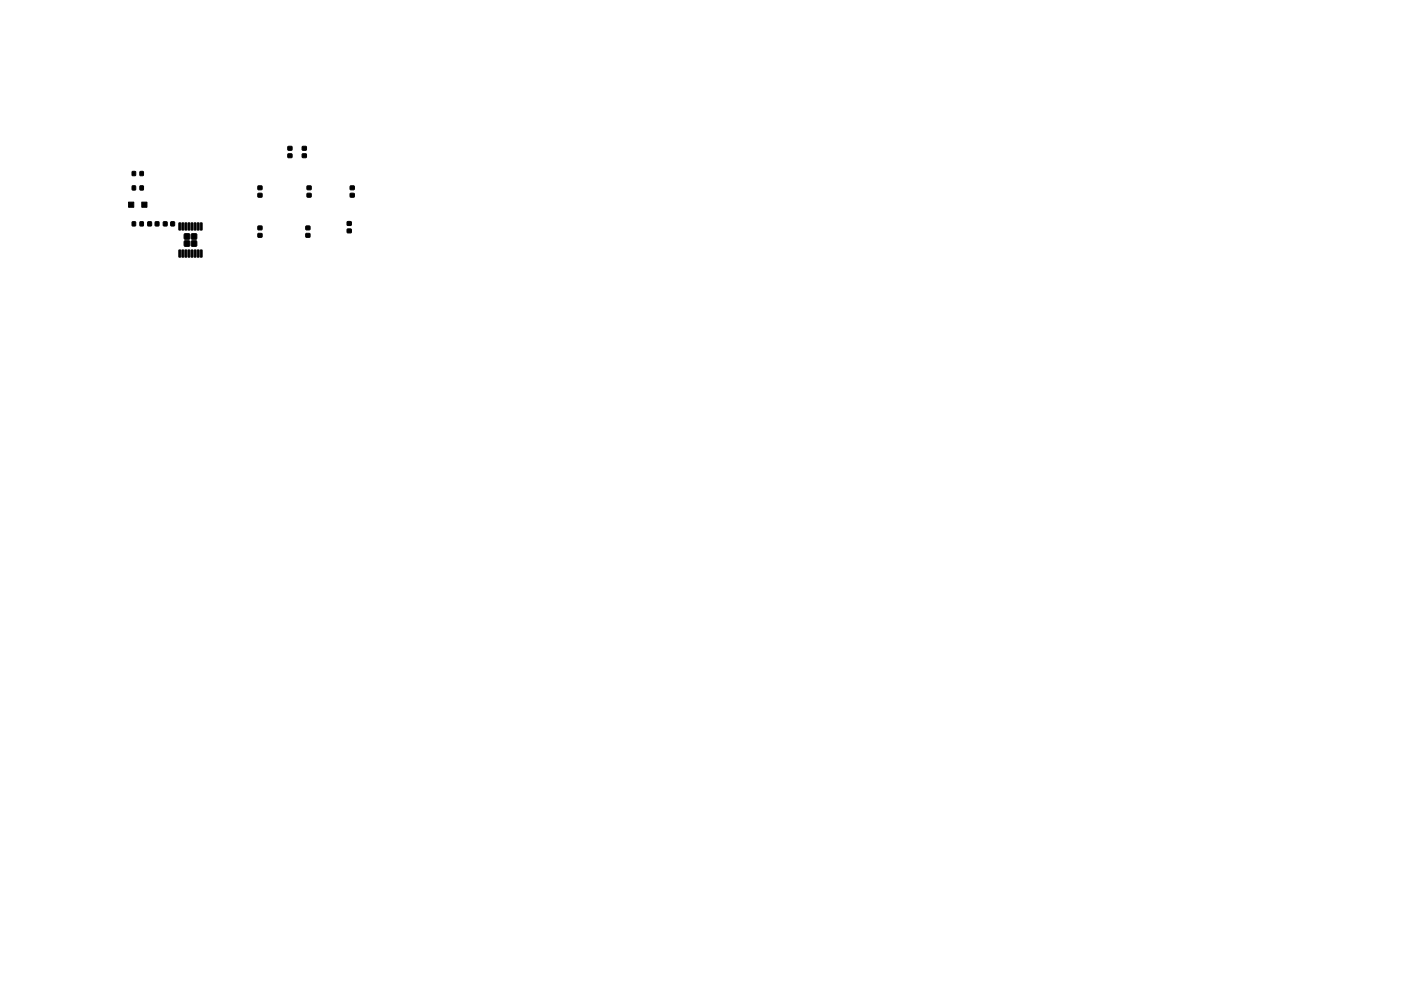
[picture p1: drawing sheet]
<svg xmlns="http://www.w3.org/2000/svg" width="297mm" height="210mm" viewBox="0 0 297 210" stroke-linecap="round" stroke-linejoin="round" font-family="sans-serif">
<g fill="#000" stroke="#000" stroke-width=".21">
<path d="M28 39.5h.7v.8h-.7zM28 36.4h.7v.9l-.7-.1zM29.7 39.5h.7v.8h-.7zM29.7 36.4h.7v.9l-.7-.1zM54.7 39.5h.8v.7h-.8zM61.1 32.7h.8v.7h-.8zM61.1 31.1h.8v.7l-.8 .1zM64.1 31.1h.8v.7l-.8 .1zM64.1 32.7h.8v.7h-.8zM65.1 39.5h.8l.1 .7h-.9zM74.3 39.5h.8v.7h-.8zM27.3 42.9h1.1v1.1h-1.1z"/>
<path d="M28 47.1h.7v.8h-.7zM29.7 47.1h.7v.8h-.7zM30.1 42.9h1.1v1.1h-1.1zM31.4 47.1h.7v.8h-.8zM32.9 47.1h.8v.8h-.8zM34.7 47.1h.7v.8h-.8zM36.2 47.1h.8v.8h-.8zM37.9 53.1h.4l-.1 1.5-.3-.1zM37.9 47.3l.4 .1-.1 1.4-.3-.1zM38.6 53.1h.4l-.1 1.5-.3-.1zM38.6 47.3l.4 .1-.1 1.4-.3-.1zM39.2 53.1h.4l-.1 1.5-.3-.1z"/>
<path d="M39.2 47.3l.4 .1-.1 1.4-.3-.1zM39.1 51.1h1.1v1.1h-1.1zM39.1 49.6h1.1v1.1h-1.1zM39.9 53.1h.4l-.1 1.5-.3-.1zM39.9 47.3l.4 .1-.1 1.4-.3-.1zM40.5 53.1h.4l-.1 1.5-.3-.1zM40.5 47.3l.4 .1-.1 1.4-.3-.1zM41.2 53.1h.4l-.1 1.5-.3-.1zM41.2 47.3l.4 .1-.1 1.4-.3-.1zM40.6 51.1h1.1v1.1h-1.1zM40.6 49.6h1.1v1.1h-1.1zM41.8 53.1h.4l-.1 1.5-.3-.1z"/>
<path d="M41.8 47.3l.4 .1-.1 1.4-.3-.1zM42.5 53.1h.4l-.1 1.5-.3-.1zM42.5 47.3l.4 .1-.1 1.4-.3-.1zM54.7 49.6l.8-.1v.8h-.8zM54.7 48h.8v.7h-.8zM54.7 41h.8v.8h-.8zM64.9 49.6l.8-.1v.8h-.8zM64.9 48h.8v.7h-.8zM65.1 41h.8l.1 .8h-.9zM73.6 48.6h.8l.1 .7-.9 .1zM73.6 47h.8l.1 .8h-.9zM74.3 41h.8v.8h-.8z"/>
</g>
</svg>
